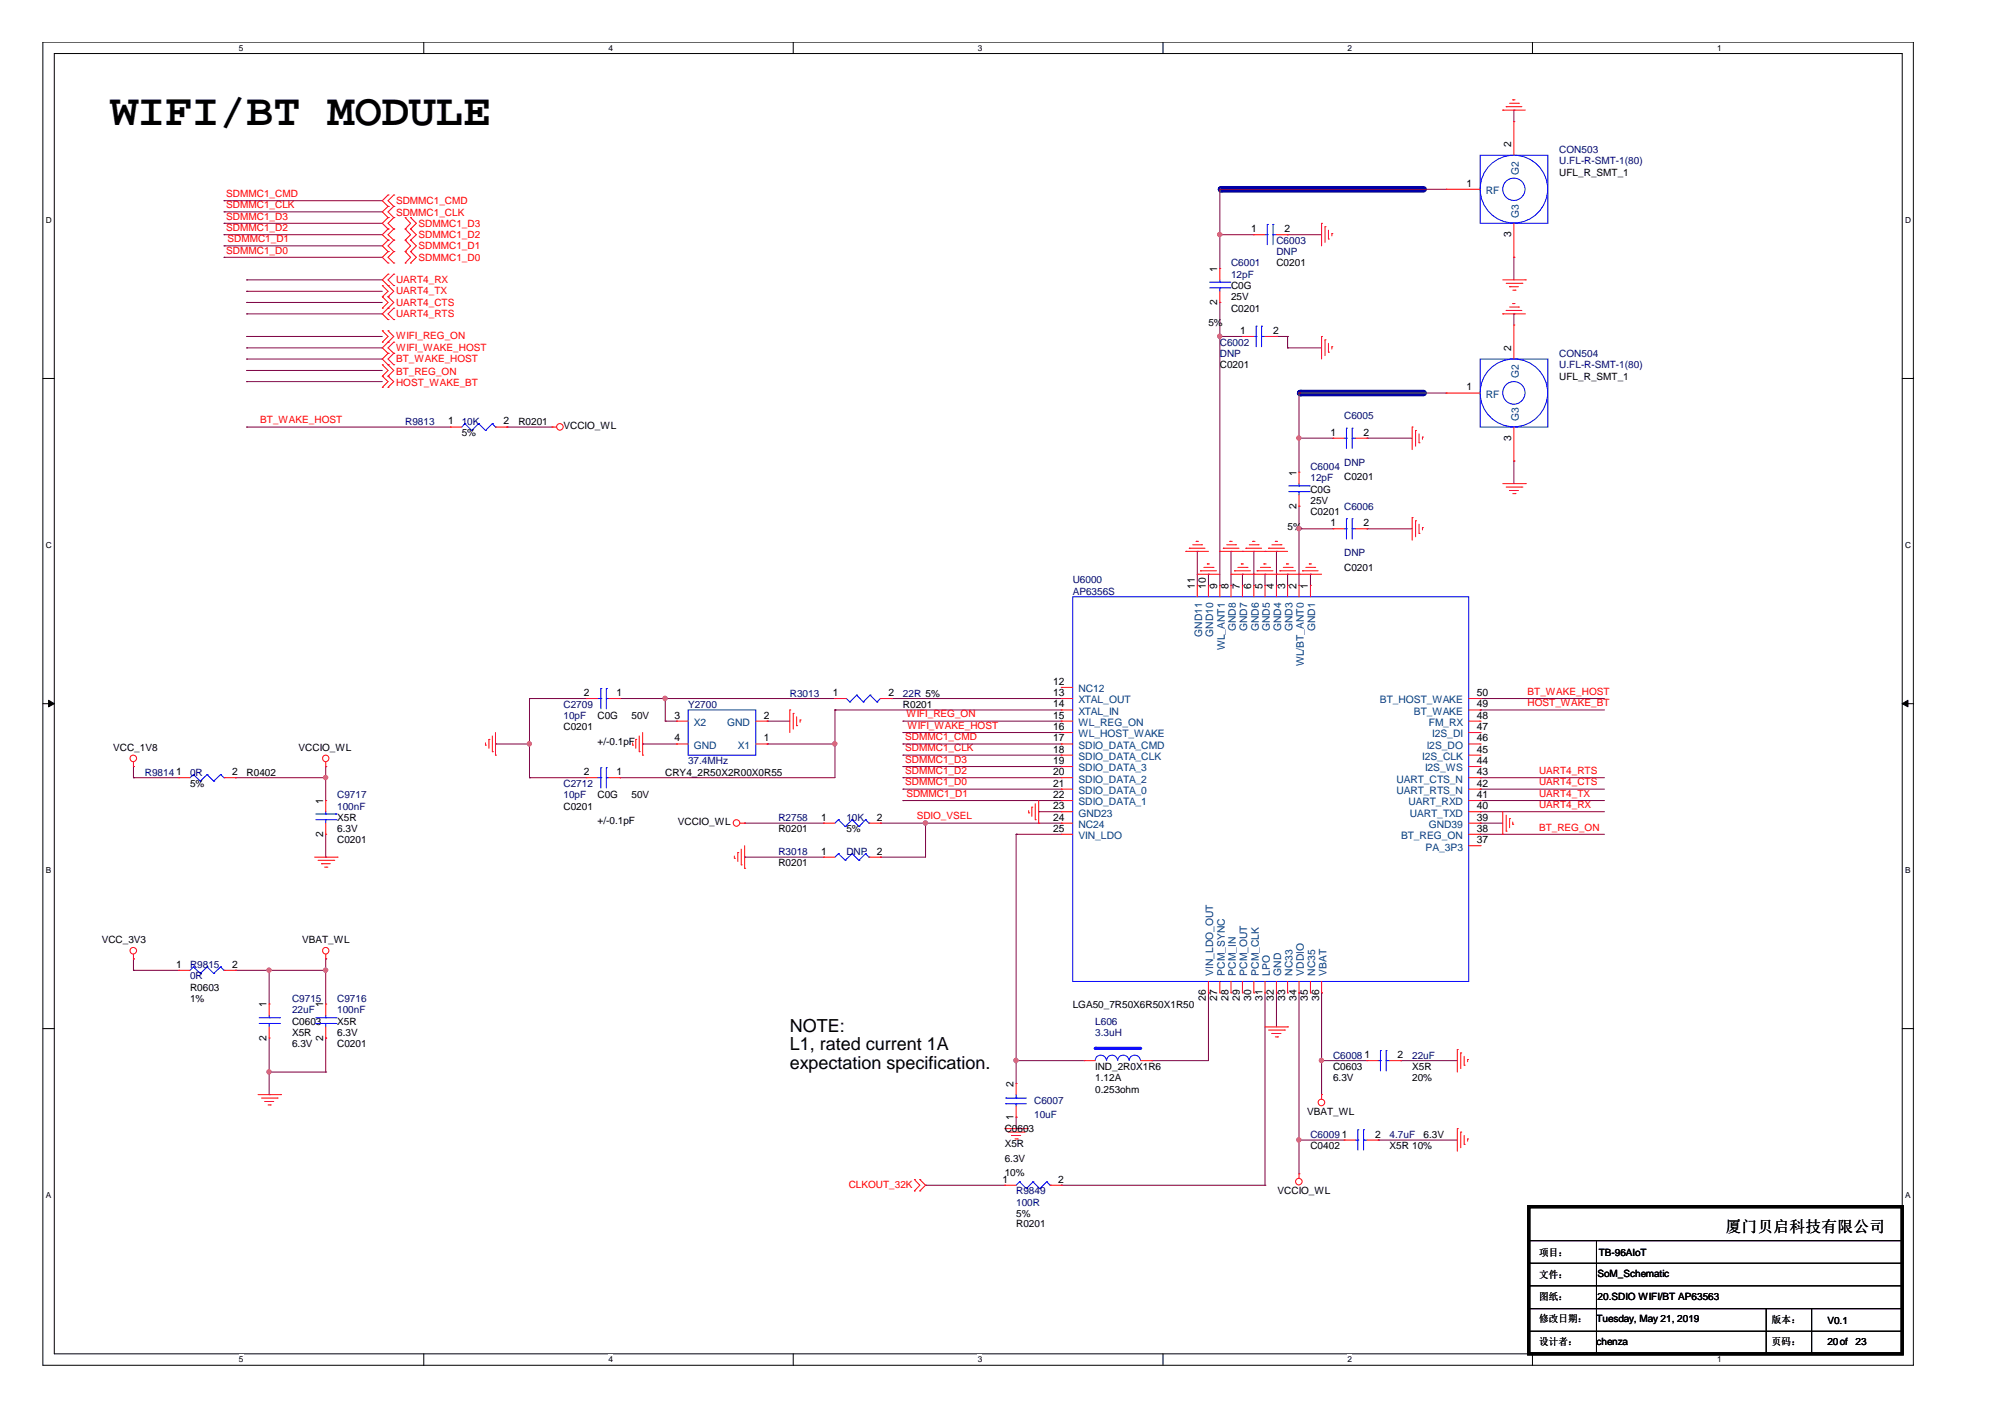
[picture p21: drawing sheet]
<svg xmlns="http://www.w3.org/2000/svg" width="297mm" height="210mm" viewBox="0 0 297 210" stroke-linecap="round" stroke-linejoin="round" font-family="sans-serif">
<defs><g id="words">
<text font-size="6.7" x="16.4" y="18.6">WIFI/BT MODULE</text>
<g font-size="2.7">
<text x="117" y="152.8">NOTE:</text>
<text x="117" y="155.6">L1, rated current 1A</text>
<text x="117" y="158.3">expectation specification.</text>
</g>
<text font-size="2.3" x="255.7" y="182.4">厦门贝启科技有限公司</text>
<g font-size="1.5">
<text x="223.9" y="21.8" transform="rotate(-90 223.9 21.8)">2</text>
<text x="217.3" y="27.7">1</text>
<text x="231" y="26">UFL_R_SMT_1</text>
<text x="185.4" y="34.4">1</text>
<text x="190.3" y="34.4">2</text>
<text x="223.9" y="35.1" transform="rotate(-90 223.9 35.1)">3</text>
<text x="180.3" y="40.3" transform="rotate(-90 180.3 40.3)">1</text>
<text x="189.1" y="39.5">C0201</text>
<text x="180.3" y="45.2" transform="rotate(-90 180.3 45.2)">2</text>
<text x="182.4" y="46.2">C0201</text>
<text x="182.4" y="42.8">C0G</text>
<text x="182.4" y="44.5">25V</text>
<text x="179" y="48.4">5%</text>
<text x="183.7" y="49.5">1</text>
<text x="188.6" y="49.5">2</text>
<text x="223.9" y="52" transform="rotate(-90 223.9 52)">2</text>
<text x="180.7" y="54.5">C0201</text>
<text x="217.3" y="57.8">1</text>
<text x="231" y="56.2">UFL_R_SMT_1</text>
<text x="66.4" y="62.9">1</text>
<text x="68.4" y="64.6">5%</text>
<text x="74.6" y="62.9">2</text>
<text x="76.8" y="62.9">R0201</text>
<text x="83.5" y="63.6">VCCIO_WL</text>
<text x="197.1" y="64.5">1</text>
<text x="202" y="64.5">2</text>
<text x="223.9" y="65.3" transform="rotate(-90 223.9 65.3)">3</text>
<text x="192.1" y="70.5" transform="rotate(-90 192.1 70.5)">1</text>
<text x="199.1" y="71.1">C0201</text>
<text x="192.1" y="75.3" transform="rotate(-90 192.1 75.3)">2</text>
<text x="194.1" y="76.3">C0201</text>
<text x="194.1" y="73">C0G</text>
<text x="194.1" y="74.6">25V</text>
<text x="197.1" y="77.9">1</text>
<text x="202" y="77.9">2</text>
<text x="190.8" y="78.5">5%</text>
<text x="177" y="87.2" transform="rotate(-90 177 87.2)">11</text>
<text x="178.6" y="87.2" transform="rotate(-90 178.6 87.2)">10</text>
<text x="180.3" y="87.2" transform="rotate(-90 180.3 87.2)">9</text>
<text x="182" y="87.2" transform="rotate(-90 182 87.2)">8</text>
<text x="183.7" y="87.2" transform="rotate(-90 183.7 87.2)">7</text>
<text x="185.4" y="87.2" transform="rotate(-90 185.4 87.2)">6</text>
<text x="187" y="87.2" transform="rotate(-90 187 87.2)">5</text>
<text x="188.7" y="87.2" transform="rotate(-90 188.7 87.2)">4</text>
<text x="190.4" y="87.2" transform="rotate(-90 190.4 87.2)">3</text>
<text x="192.1" y="87.2" transform="rotate(-90 192.1 87.2)">2</text>
<text x="193.8" y="87.2" transform="rotate(-90 193.8 87.2)">1</text>
<text x="199.1" y="84.6">C0201</text>
<text x="156" y="101.4">12</text>
<text x="86.5" y="103.1">2</text>
<text x="88.5" y="106.5">C0G</text>
<text x="91.4" y="103.1">1</text>
<text x="93.6" y="106.5">50V</text>
<text x="99.9" y="106.4">3</text>
<text x="113.2" y="106.4">2</text>
<text x="123.4" y="103.1">1</text>
<text x="131.6" y="103.1">2</text>
<text x="133.8" y="104.8">R0201</text>
<text x="156" y="104.8">14</text>
<text x="156" y="106.4">15</text>
<text x="156" y="103.1">13</text>
<text x="218.8" y="106.4">48</text>
<text x="218.8" y="103.1">50</text>
<text x="218.8" y="104.8">49</text>
<text x="16.8" y="111.2">VCC_1V8</text>
<text x="44.2" y="111.2">VCCIO_WL</text>
<text x="83.5" y="108.2">C0201</text>
<text x="88.5" y="110.4">+/-0.1pF</text>
<text x="99.9" y="109.8">4</text>
<text x="113.2" y="109.8">1</text>
<text x="156" y="108.1">16</text>
<text x="156" y="111.5">18</text>
<text x="156" y="109.8">17</text>
<text x="156" y="113.2">19</text>
<text x="218.8" y="113.2">44</text>
<text x="218.8" y="109.8">46</text>
<text x="218.8" y="108.1">47</text>
<text x="218.8" y="111.5">45</text>
<text x="26.1" y="114.8">1</text>
<text x="28.2" y="116.6">5%</text>
<text x="34.4" y="114.8">2</text>
<text x="36.5" y="114.9">R0402</text>
<text x="47.9" y="119.1" transform="rotate(-90 47.9 119.1)">1</text>
<text x="83.5" y="119.9">C0201</text>
<text x="86.5" y="114.8">2</text>
<text x="88.5" y="118.3">C0G</text>
<text x="91.4" y="114.8">1</text>
<text x="93.6" y="118.3">50V</text>
<text x="98.6" y="114.9">CRY4_2R50X2R00X0R55</text>
<text x="156" y="114.8">20</text>
<text x="156" y="116.5">21</text>
<text x="156" y="118.2">22</text>
<text x="156" y="119.9">23</text>
<text x="218.8" y="118.2">41</text>
<text x="218.8" y="119.9">40</text>
<text x="218.8" y="116.5">42</text>
<text x="218.8" y="114.8">43</text>
<text x="47.9" y="124" transform="rotate(-90 47.9 124)">2</text>
<text x="50" y="124.9">C0201</text>
<text x="50" y="121.6">X5R</text>
<text x="50" y="123.3">6.3V</text>
<text x="88.5" y="122.1">+/-0.1pF</text>
<text x="100.4" y="122.3">VCCIO_WL</text>
<text x="115.3" y="123.3">R0201</text>
<text x="121.7" y="121.6">1</text>
<text x="125.4" y="123.3">5%</text>
<text x="129.9" y="121.6">2</text>
<text x="156" y="123.2">25</text>
<text x="156" y="121.6">24</text>
<text x="218.8" y="124.9">37</text>
<text x="218.8" y="121.6">39</text>
<text x="218.8" y="123.2">38</text>
<text x="115.3" y="128.3">R0201</text>
<text x="121.7" y="126.6">1</text>
<text x="129.9" y="126.6">2</text>
<text x="15.1" y="139.7">VCC_3V3</text>
<text x="26.1" y="143.4">1</text>
<text x="34.4" y="143.4">2</text>
<text x="44.7" y="139.7">VBAT_WL</text>
<text x="28.2" y="146.7">R0603</text>
<text x="28.2" y="148.4">1%</text>
<text x="39.5" y="149.2" transform="rotate(-90 39.5 149.2)">1</text>
<text x="47.9" y="149.2" transform="rotate(-90 47.9 149.2)">1</text>
<text x="158.9" y="149.3">LGA50_7R50X6R50X1R50</text>
<text x="178.6" y="148.3" transform="rotate(-90 178.6 148.3)">26</text>
<text x="180.3" y="148.3" transform="rotate(-90 180.3 148.3)">27</text>
<text x="182" y="148.3" transform="rotate(-90 182 148.3)">28</text>
<text x="183.7" y="148.3" transform="rotate(-90 183.7 148.3)">29</text>
<text x="185.4" y="148.3" transform="rotate(-90 185.4 148.3)">30</text>
<text x="187" y="148.3" transform="rotate(-90 187 148.3)">31</text>
<text x="188.7" y="148.3" transform="rotate(-90 188.7 148.3)">32</text>
<text x="190.4" y="148.3" transform="rotate(-90 190.4 148.3)">33</text>
<text x="192.1" y="148.3" transform="rotate(-90 192.1 148.3)">34</text>
<text x="193.8" y="148.3" transform="rotate(-90 193.8 148.3)">35</text>
<text x="195.4" y="148.3" transform="rotate(-90 195.4 148.3)">36</text>
<text x="39.5" y="154.1" transform="rotate(-90 39.5 154.1)">2</text>
<text x="43.3" y="151.8">C0603</text>
<text x="43.3" y="153.5">X5R</text>
<text x="43.3" y="155.1">6.3V</text>
<text x="47.9" y="154.1" transform="rotate(-90 47.9 154.1)">2</text>
<text x="50" y="155.1">C0201</text>
<text x="50" y="151.8">X5R</text>
<text x="50" y="153.5">6.3V</text>
<text x="150.2" y="161" transform="rotate(-90 150.2 161)">2</text>
<text x="162.3" y="158.5">IND_2R0X1R6</text>
<text x="162.3" y="160.2">1.12A</text>
<text x="162.3" y="161.9">0.253ohm</text>
<text x="197.5" y="158.5">C0603</text>
<text x="197.5" y="160.2">6.3V</text>
<text x="202.1" y="156.7">1</text>
<text x="207.1" y="156.7">2</text>
<text x="209.2" y="158.5">X5R</text>
<text x="209.2" y="160.2">20%</text>
<text x="148.8" y="167.7">C0603</text>
<text x="150.2" y="165.9" transform="rotate(-90 150.2 165.9)">1</text>
<text x="193.6" y="165.2">VBAT_WL</text>
<text x="148.8" y="169.9">X5R</text>
<text x="148.8" y="172.1">6.3V</text>
<text x="194.1" y="170.2">C0402</text>
<text x="198.8" y="168.5">1</text>
<text x="203.7" y="168.5">2</text>
<text x="205.9" y="170.2">X5R 10%</text>
<text x="210.9" y="168.5">6.3V</text>
<text x="148.5" y="175.2">1</text>
<text x="148.8" y="174.3">10%</text>
<text x="156.8" y="175.2">2</text>
<text x="189.3" y="176.9">VCCIO_WL</text>
<text x="150.5" y="181.8">R0201</text>
<text x="150.5" y="180.3">5%</text>
<text x="228" y="186">项目：</text>
<text x="236.9" y="186">TB-96AIoT</text>
<text x="228" y="189.3">文件：</text>
<text x="236.7" y="189.2">SoM_Schematic</text>
<text x="228" y="195.8">修改日期：</text>
<text x="228" y="192.5">图纸：</text>
<text x="236.5" y="195.8">Tuesday, May 21, 2019</text>
<text x="236.7" y="192.5">20.SDIO WIFI/BT AP63563</text>
<text x="262.5" y="196">版本：</text>
<text x="270.7" y="196.2">V0.1</text>
<text x="228" y="199.2">设计者：</text>
<text x="236.5" y="199.2">chenza</text>
<text x="262.5" y="199.2">页码：</text>
<text x="270.7" y="199.2">20of</text>
<text x="274.9" y="199.2">23</text>
</g>
<g font-size="1.5" fill="#000080">
<text x="231" y="22.7">CON503</text>
<text x="231" y="24.4">U.FL-R-SMT-1(80)</text>
<text x="182.4" y="39.5">C6001</text>
<text x="182.4" y="41.1">12pF</text>
<text x="189.1" y="36.1">C6003</text>
<text x="189.1" y="37.8">DNP</text>
<text x="180.7" y="51.2">C6002</text>
<text x="180.7" y="52.9">DNP</text>
<text x="231" y="52.9">CON504</text>
<text x="231" y="54.5">U.FL-R-SMT-1(80)</text>
<text x="60" y="62.9">R9813</text>
<text x="68.4" y="62.9">10K</text>
<text x="199.1" y="62.1">C6005</text>
<text x="194.1" y="69.7">C6004</text>
<text x="194.1" y="71.3">12pF</text>
<text x="199.1" y="69">DNP</text>
<text x="199.1" y="75.5">C6006</text>
<text x="199.1" y="82.4">DNP</text>
<text x="158.9" y="86.4">U6000</text>
<text x="158.9" y="88.1">AP6356S</text>
<text x="83.5" y="104.8">C2709</text>
<text x="83.5" y="106.5">10pF</text>
<text x="101.9" y="104.8">Y2700</text>
<text x="117" y="103.2">R3013</text>
<text x="133.8" y="103.2">22R 5%</text>
<text x="101.9" y="113.2">37.4MHz</text>
<text x="21.5" y="114.9">R9814</text>
<text x="28.2" y="114.9">0R</text>
<text x="50" y="118.3">C9717</text>
<text x="50" y="119.9">100nF</text>
<text x="83.5" y="116.6">C2712</text>
<text x="83.5" y="118.3">10pF</text>
<text x="115.3" y="121.6">R2758</text>
<text x="125.4" y="121.6">10K</text>
<text x="115.3" y="126.6">R3018</text>
<text x="125.4" y="126.6">DNP</text>
<text x="28.2" y="143.4">R9815</text>
<text x="28.2" y="145.1">0R</text>
<text x="43.3" y="148.4">C9715</text>
<text x="50" y="148.4">C9716</text>
<text x="43.3" y="150.1">22uF</text>
<text x="50" y="150.1">100nF</text>
<text x="162.3" y="151.8">L606</text>
<text x="162.3" y="153.5">3.3uH</text>
<text x="197.5" y="156.8">C6008</text>
<text x="209.2" y="156.8">22uF</text>
<text x="153.2" y="163.5">C6007</text>
<text x="153.2" y="165.5">10uF</text>
<text x="194.1" y="168.5">C6009</text>
<text x="205.9" y="168.5">4.7uF</text>
<text x="150.5" y="176.9">R9849</text>
<text x="150.5" y="178.6">100R</text>
</g>
<g font-size="1.5" fill="#f00">
<text x="33.5" y="29.2">SDMMC1_CMD</text>
<text x="33.5" y="30.8">SDMMC1_CLK</text>
<text x="33.5" y="34.2">SDMMC1_D2</text>
<text x="33.5" y="32.5">SDMMC1_D3</text>
<text x="33.7" y="35.9">SDMMC1_D1</text>
<text x="58.7" y="31.9">SDMMC1_CLK</text>
<text x="58.7" y="30.2">SDMMC1_CMD</text>
<text x="62" y="33.6">SDMMC1_D3</text>
<text x="62" y="35.3">SDMMC1_D2</text>
<text x="33.5" y="37.6">SDMMC1_D0</text>
<text x="58.7" y="42">UART4_RX</text>
<text x="62" y="38.6">SDMMC1_D0</text>
<text x="62" y="36.9">SDMMC1_D1</text>
<text x="58.7" y="47">UART4_RTS</text>
<text x="58.7" y="43.5">UART4_TX</text>
<text x="58.7" y="45.3">UART4_CTS</text>
<text x="58.7" y="52">WIFI_WAKE_HOST</text>
<text x="58.7" y="53.7">BT_WAKE_HOST</text>
<text x="58.7" y="50.2">WIFI_REG_ON</text>
<text x="58.7" y="55.6">BT_REG_ON</text>
<text x="58.7" y="57.2">HOST_WAKE_BT</text>
<text x="38.6" y="62.7">BT_WAKE_HOST</text>
<text x="134.3" y="106.3">WIFI_REG_ON</text>
<text x="134.5" y="108">WIFI_WAKE_HOST</text>
<text x="226.3" y="102.9">BT_WAKE_HOST</text>
<text x="226.3" y="104.6">HOST_WAKE_BT</text>
<text x="134.1" y="111.3">SDMMC1_CLK</text>
<text x="134.1" y="109.7">SDMMC1_CMD</text>
<text x="134.1" y="113">SDMMC1_D3</text>
<text x="134.1" y="114.7">SDMMC1_D2</text>
<text x="134.1" y="116.3">SDMMC1_D0</text>
<text x="134.3" y="118">SDMMC1_D1</text>
<text x="228" y="119.7">UART4_RX</text>
<text x="228" y="114.7">UART4_RTS</text>
<text x="228" y="116.3">UART4_CTS</text>
<text x="228" y="118">UART4_TX</text>
<text x="135.8" y="121.4">SDIO_VSEL</text>
<text x="228" y="123">BT_REG_ON</text>
<text x="125.7" y="175.9">CLKOUT_32K</text>
</g>
<g font-size="1.5" fill="#004080">
<text x="220.1" y="28.8">RF</text>
<text x="225" y="25.9" transform="rotate(-90 225 25.9)">G2</text>
<text x="225" y="32.2" transform="rotate(-90 225 32.2)">G3</text>
<text x="220.1" y="58.9">RF</text>
<text x="225" y="56.1" transform="rotate(-90 225 56.1)">G2</text>
<text x="225" y="62.4" transform="rotate(-90 225 62.4)">G3</text>
<text x="178.1" y="94.3" transform="rotate(-90 178.1 94.3)">GND11</text>
<text x="179.7" y="94.3" transform="rotate(-90 179.7 94.3)">GND10</text>
<text x="183.1" y="93.5" transform="rotate(-90 183.1 93.5)">GND8</text>
<text x="184.8" y="93.5" transform="rotate(-90 184.8 93.5)">GND7</text>
<text x="186.5" y="93.5" transform="rotate(-90 186.5 93.5)">GND6</text>
<text x="188.1" y="93.5" transform="rotate(-90 188.1 93.5)">GND5</text>
<text x="189.8" y="93.5" transform="rotate(-90 189.8 93.5)">GND4</text>
<text x="191.5" y="93.5" transform="rotate(-90 191.5 93.5)">GND3</text>
<text x="194.9" y="93.5" transform="rotate(-90 194.9 93.5)">GND1</text>
<text x="181.4" y="96.3" transform="rotate(-90 181.4 96.3)">WL_ANT1</text>
<text x="193.2" y="98.7" transform="rotate(-90 193.2 98.7)">WL/BT_ANT0</text>
<text x="102.8" y="107.5">X2</text>
<text x="107.7" y="107.5">GND</text>
<text x="159.8" y="105.9">XTAL_IN</text>
<text x="159.8" y="107.5">WL_REG_ON</text>
<text x="159.8" y="102.5">NC12</text>
<text x="159.8" y="104.2">XTAL_OUT</text>
<text x="204.4" y="104.2">BT_HOST_WAKE</text>
<text x="209.5" y="105.9">BT_WAKE</text>
<text x="211.7" y="107.5">FM_RX</text>
<text x="102.8" y="110.9">GND</text>
<text x="109.3" y="110.9">X1</text>
<text x="159.8" y="109.2">WL_HOST_WAKE</text>
<text x="159.8" y="112.6">SDIO_DATA_CLK</text>
<text x="159.8" y="110.9">SDIO_DATA_CMD</text>
<text x="210.7" y="112.6">I2S_CLK</text>
<text x="211.4" y="110.9">I2S_DO</text>
<text x="212.2" y="109.2">I2S_DI</text>
<text x="159.8" y="115.9">SDIO_DATA_2</text>
<text x="159.8" y="117.6">SDIO_DATA_0</text>
<text x="159.8" y="119.3">SDIO_DATA_1</text>
<text x="159.8" y="114.3">SDIO_DATA_3</text>
<text x="206.9" y="117.6">UART_RTS_N</text>
<text x="206.9" y="115.9">UART_CTS_N</text>
<text x="208.7" y="119.3">UART_RXD</text>
<text x="211.1" y="114.3">I2S_WS</text>
<text x="159.8" y="121">GND23</text>
<text x="159.8" y="124.3">VIN_LDO</text>
<text x="159.8" y="122.7">NC24</text>
<text x="207.6" y="124.3">BT_REG_ON</text>
<text x="208.9" y="121">UART_TXD</text>
<text x="211.2" y="126">PA_3P3</text>
<text x="211.7" y="122.7">GND39</text>
<text x="179.7" y="144.5" transform="rotate(-90 179.7 144.5)">VIN_LDO_OUT</text>
<text x="181.4" y="144.5" transform="rotate(-90 181.4 144.5)">PCM_SYNC</text>
<text x="183.1" y="144.5" transform="rotate(-90 183.1 144.5)">PCM_IN</text>
<text x="184.8" y="144.5" transform="rotate(-90 184.8 144.5)">PCM_OUT</text>
<text x="186.5" y="144.5" transform="rotate(-90 186.5 144.5)">PCM_CLK</text>
<text x="188.1" y="144.5" transform="rotate(-90 188.1 144.5)">LPO</text>
<text x="189.8" y="144.5" transform="rotate(-90 189.8 144.5)">GND</text>
<text x="191.5" y="144.5" transform="rotate(-90 191.5 144.5)">NC33</text>
<text x="193.2" y="144.5" transform="rotate(-90 193.2 144.5)">VDDIO</text>
<text x="194.9" y="144.5" transform="rotate(-90 194.9 144.5)">NC35</text>
<text x="196.5" y="144.5" transform="rotate(-90 196.5 144.5)">VBAT</text>
</g>
<g font-size="1.2">
<text x="35.4" y="7.5">5</text>
<text x="90.1" y="7.5">4</text>
<text x="144.9" y="7.5">3</text>
<text x="199.6" y="7.5">2</text>
<text x="254.4" y="7.5">1</text>
<text x="6.8" y="33.1">D</text>
<text x="282.2" y="33.1">D</text>
<text x="6.8" y="81.2">C</text>
<text x="282.2" y="81.2">C</text>
<text x="6.8" y="129.4">B</text>
<text x="282.2" y="129.4">B</text>
<text x="6.8" y="177.5">A</text>
<text x="282.2" y="177.5">A</text>
<text x="35.4" y="201.8">5</text>
<text x="90.1" y="201.8">4</text>
<text x="144.9" y="201.8">3</text>
<text x="199.6" y="201.8">2</text>
<text x="254.4" y="201.8">1</text>
</g>
</g></defs>
<path d="M6.3 6.2h277.2v196h-277.2zM8 7.9h273.8v192.6h-273.8z" fill="none" stroke="#000" stroke-width=".15"/>
<g fill="#fff">
<path d="M35.4 6.4h.6v1.4h-.6z"/>
<path d="M35.4 200.7h.6v1.4h-.6z"/>
</g>
<path d="M62.8 6.2v1.7M62.8 200.5v1.7" fill="none" stroke="#000" stroke-width=".15"/>
<g fill="#fff">
<path d="M90.1 6.4h.7v1.4h-.7z"/>
<path d="M90.1 200.7h.7v1.4h-.7z"/>
</g>
<path d="M117.5 6.2v1.7M117.5 200.5v1.7" fill="none" stroke="#000" stroke-width=".15"/>
<g fill="#fff">
<path d="M144.9 6.4h.6v1.4h-.6z"/>
<path d="M144.9 200.7h.6v1.4h-.6z"/>
</g>
<path d="M172.3 6.2v1.7M172.3 200.5v1.7" fill="none" stroke="#000" stroke-width=".15"/>
<g fill="#fff">
<path d="M199.6 6.4h.7v1.4h-.7z"/>
<path d="M199.6 200.7h.7v1.4h-.7z"/>
</g>
<path d="M227 6.2v1.7M227 200.5v1.7" fill="none" stroke="#000" stroke-width=".15"/>
<g fill="#fff">
<path d="M254.4 6.4h.6v1.4h-.6z"/>
<path d="M254.4 200.7h.6v1.4h-.6z"/>
<path d="M6.8 31.9h.8v1.4h-.8z"/>
<path d="M282.2 31.9h.9v1.4h-.9z"/>
<path d="M6.8 80.1h.8v1.4h-.8z"/>
<path d="M282.2 80.1h.9v1.4h-.9z"/>
</g>
<path d="M6.3 56.1h1.7M281.8 56.1h1.7" fill="none" stroke="#000" stroke-width=".15"/>
<g fill="#fff">
<path d="M6.8 128.2h.7v1.4h-.7z"/>
<path d="M282.2 128.2h.8v1.4h-.8z"/>
</g>
<path d="M6.3 104.2h1.7M281.8 104.2h1.7" fill="none" stroke="#000" stroke-width=".15"/>
<g fill="#000" stroke="#000" stroke-width=".15">
<path d="M7.2 103.7l.8 .5-.8 .5z" fill-rule="evenodd"/>
<path d="M281.8 104.2l.9-.5v1z" fill-rule="evenodd"/>
</g>
<g fill="#fff">
<path d="M6.8 176.4h.7v1.4h-.7z"/>
<path d="M282.2 176.4h.8v1.4h-.8z"/>
</g>
<path d="M6.3 152.4h1.7M281.8 152.4h1.7" fill="none" stroke="#000" stroke-width=".15"/>
<path d="M180.9 28h30" fill="none" stroke="#0000a0" stroke-width=".97"/>
<circle cx="180.9" cy="28" r=".49" fill="#0000a0"/>
<path d="M192.6 58.2h18.3" fill="none" stroke="#0000a0" stroke-width=".97"/>
<circle cx="192.6" cy="58.2" r=".49" fill="#0000a0"/>
<g fill="none" stroke="#800040" stroke-width=".15">
<path d="M224.3 16.3h.1M224.3 16.3v1.7M33.2 31.4h.1M33.2 34.8h.1M33.2 38.1h.1M33.2 29.7h.1M33.2 33.1h.1M33.2 36.4h.1M33.2 34.8h23.4M33.2 31.4h23.4M33.2 38.1h23.4M33.2 29.7h23.4"/>
<path d="M33.2 33.1h23.4M33.2 36.4h23.4M180.7 28h.1M180.7 34.8h.1M180.7 28v11.8M180.7 28h33.5M180.7 34.8h5.1M190.8 34.8h.1M190.8 34.8h5M224.3 38.1h.1M224.3 38.1v3.4M36.5 41.5h.1"/>
<path d="M36.5 43.2h.1M36.5 44.8h.1M36.5 46.5h.1M36.5 54.9h.1M36.5 56.5h.1M36.5 49.8h.1M36.5 53.2h.1M36.5 51.5h.1M36.5 51.5h20.1M36.5 49.8h20.1M36.5 41.5h20.1M36.5 43.2h20.1"/>
<path d="M36.5 44.8h20.1M36.5 46.5h20.1M36.5 54.9h20.1M36.5 56.5h20.1M36.5 53.2h20.1M180.7 49.8h.1M180.7 44.8h.1M180.7 44.8v41.9M180.7 49.8h3.4M189.1 49.8h.1M189.1 49.8h1.7M190.8 51.5h.1"/>
<path d="M190.8 49.8h.1M190.8 51.5h5M190.8 49.8v1.7M192.4 58.2h.1M192.4 58.2v11.7M192.4 58.2h21.8M224.3 46.5h.1M224.3 46.5v1.6M36.5 63.3h.1M36.5 63.3h30.2M75.1 63.3h.1M75.1 63.3h6.7"/>
<path d="M192.4 78.3h.1M192.4 64.9h.1M192.4 75h.1M192.4 75v11.7M192.4 78.3h5.1M192.4 64.9h5.1M202.5 78.3h.1M202.5 64.9h.1M202.5 78.3h6.7M202.5 64.9h6.7M224.3 68.3h.1M224.3 68.3v3.3"/>
<path d="M177.4 81.7h.1M177.4 81.7v5M179 85.1h.1M179 85.1v1.6M182.4 81.7h.1M182.4 81.7v5M184.1 85.1h.1M184.1 85.1v1.6M185.8 81.7h.1M185.8 81.7v5M187.4 85.1h.1M187.4 85.1v1.6"/>
<path d="M189.1 81.7h.1M189.1 81.7v5M190.8 85.1h.1M190.8 85.1v1.6M194.1 85.1h.1M194.1 85.1v1.6M19.8 113.6h.1M19.8 115.2h.1M19.8 113.6v1.6M19.8 115.2h6.7M34.9 115.2h.1M34.9 115.2h13.4"/>
<path d="M48.3 113.6h.1M48.3 115.2h.1M48.3 113.6v5M73.4 110.2h.1M73.4 110.2h5M78.4 115.2h.1M78.4 110.2h.1M78.4 103.5h.1M78.4 115.2h8.4M78.4 103.5h8.4M78.4 103.5v11.7M91.9 115.2h.1"/>
<path d="M91.9 103.5h.1M91.9 103.5h31.8M95.2 110.2h.1M95.2 110.2h5M98.6 106.8h.1M98.6 103.5h.1M98.6 106.8h1.6M98.6 103.5v3.3M113.7 110.2h.1M113.7 106.8h.1M113.7 106.8h3.3M113.7 110.2h10"/>
<path d="M123.7 105.2h.1M123.7 110.2h.1M123.7 105.2v10h-31.8M123.7 105.2h33.5M132.1 103.5h.1M132.1 103.5h25.1M133.8 108.5h.1M133.8 111.9h.1M133.8 106.8h.1M133.8 115.2h.1M133.8 116.9h.1M133.8 110.2h.1"/>
<path d="M133.8 113.6h.1M133.8 118.6h.1M133.8 115.2h23.4M133.8 108.5h23.4M133.8 111.9h23.4M133.8 106.8h23.4M133.8 116.9h23.4M133.8 110.2h23.4M133.8 113.6h23.4M133.8 118.6h23.4M219.3 103.5h.1M219.3 105.2h.1"/>
<path d="M219.3 115.2h.1M219.3 116.9h.1M219.3 118.6h.1M219.3 115.2h18.4M219.3 103.5h18.4M219.3 105.2h18.4M219.3 116.9h18.4M219.3 118.6h18.4M48.3 127h.1M48.3 123.6v3.4M110.3 121.9h.1M110.3 127h.1"/>
<path d="M110.3 121.9h11.7M110.3 127h11.7M130.4 121.9h.1M130.4 127h.1M130.4 121.9h26.8M137.1 121.9h.1M137.1 121.9v5.1h-6.7M150.5 123.6h.1M150.5 123.6h6.7M150.5 123.6v36.9M153.9 120.2h.1M153.9 120.2h3.3"/>
<path d="M219.3 121.9h.1M219.3 123.6h.1M219.3 120.2h.1M219.3 123.6h18.4M219.3 120.2h18.4M219.3 121.9h3.3M19.8 143.7h.1M19.8 142h.1M19.8 142v1.7M19.8 143.7h6.7M34.9 143.7h.1M34.9 143.7h13.4"/>
<path d="M39.9 143.7h.1M39.9 158.8h.1M39.9 143.7v5M39.9 153.8v8.4M39.9 158.8h8.4M48.3 142h.1M48.3 143.7h.1M48.3 158.8h.1M48.3 153.8h.1M48.3 142v6.7M48.3 153.8v5M150.5 157.1h.1"/>
<path d="M150.5 157.1h10.1M170.6 157.1h.1M179 147.1h.1M179 147.1v10h-8.4M187.4 147.1v28.5M189.1 147.1h.1M189.1 147.1v5M192.4 147.1h.1M192.4 147.1v26.8M195.8 157.1h.1M195.8 147.1h.1M195.8 157.1h6.7"/>
<path d="M195.8 147.1v15.1M207.5 157.1h.1M207.5 157.1h8.4M39.9 162.2h.1M137.1 175.6h.1M137.1 175.6h11.7M150.5 165.5h.1M150.5 165.5v1.7M157.2 175.6h.1M157.2 175.6h30.2M187.4 175.6h.1M192.4 168.9h.1"/>
<path d="M192.4 168.9h6.7M204.2 168.9h.1M204.2 168.9h11.7"/>
</g>
<g fill="#f0f" stroke="#f0f" stroke-width=".15">
<circle cx="48.2" cy="115.2" r=".32"/>
<circle cx="180.7" cy="49.8" r=".32"/>
<circle cx="150.5" cy="157.1" r=".32"/>
<circle cx="192.4" cy="78.3" r=".32"/>
<circle cx="180.7" cy="34.7" r=".32"/>
<circle cx="192.4" cy="168.9" r=".32"/>
<circle cx="195.8" cy="157.1" r=".32"/>
<circle cx="98.5" cy="103.5" r=".32"/>
<circle cx="123.7" cy="110.2" r=".32"/>
<circle cx="78.4" cy="110.2" r=".32"/>
<circle cx="192.4" cy="64.9" r=".32"/>
<circle cx="137.1" cy="121.9" r=".32"/>
<circle cx="48.2" cy="143.7" r=".32"/>
<circle cx="39.9" cy="143.7" r=".32"/>
<circle cx="39.9" cy="158.8" r=".32"/>
</g>
<g fill="none" stroke="#f00" stroke-width=".15">
<path d="M222.6 16.3h.1M222.6 16.3h3.4M223.1 15.8h.1M223.1 15.8h2.4M223.6 15.3h1.4M224.1 14.8h.1M224.1 14.8h.4M225 15.3h.1M57.5 32.2h.1M57.5 33.9h.1M57.5 35.6h.1M57.5 37.3h.1"/>
<path d="M57.5 39h.1M57.5 30.6h.1M57.5 28.9h.1M57.5 32.2l-.9 .9 .9 .8M57.5 37.3l-.9 .8 .9 .9M57.5 33.9l-.9 .9 .9 .8M57.5 28.9l-.9 .8 .9 .9M57.5 35.6l-.9 .8 .9 .9M57.5 30.6l-.9 .8 .9 .8M58.3 33.9h.1M58.3 32.2h.1M58.3 35.6h.1"/>
<path d="M58.3 39h.1M58.3 37.3h.1M58.3 30.6h.1M58.3 28.9h.1M58.3 32.2l-.8 .9 .8 .8M58.3 33.9l-.8 .9 .8 .8M58.3 37.3l-.8 .8 .8 .9M58.3 35.6l-.8 .8 .8 .9M58.3 30.6l-.8 .8 .8 .8M58.3 28.9l-.8 .8 .8 .9M60 33.9h.1M60 32.2h.1"/>
<path d="M60 35.6h.1M60 39h.1M60 37.3h.1M60 32.2l.8 .9-.8 .8M60 33.9l.8 .9-.8 .8M60 37.3l.8 .8-.8 .9M60 35.6l.8 .8-.8 .9M60.8 33.9h.1M60.8 32.2h.1M60.8 35.6h.1M60.8 39h.1M60.8 37.3h.1"/>
<path d="M60.8 37.3l.9 .8-.9 .9M60.8 32.2l.9 .9-.9 .8M60.8 33.9l.9 .9-.9 .8M60.8 35.6l.9 .8-.9 .9M180.7 39.8h.1M180.7 39.8v1.7M195.8 33.1h.1M195.8 33.1v3.3M196.3 33.6h.1M196.3 33.6v2.3M196.8 35.4h.1M196.8 34.1v1.3"/>
<path d="M197.3 34.6h.1M197.3 34.6v.3M56.6 44h.1M56.6 42.3h.1M56.6 45.6h.1M56.6 50.7h.1M56.6 49h.1M56.6 55.7h.1M56.6 54h.1M56.6 57.4h.1M56.6 42.3l.9 .9-.9 .8M56.6 44l.9 .8-.9 .8"/>
<path d="M56.6 49l.9 .8-.9 .9M56.6 54l.9 .9-.9 .8M56.6 55.7l.9 .8-.9 .9M57.5 40.6h.1M57.5 42.3h.1M57.5 45.6h.1M57.5 47.3h.1M57.5 44h.1M57.5 50.7h.1M57.5 52.3h.1M57.5 54h.1M57.5 49h.1"/>
<path d="M57.5 55.7h.1M57.5 57.4h.1M57.5 40.6l-.9 .9 1.7 1.7-.8 .8M57.5 44l.8 .8-1.7 1.7 .9 .8M57.5 49l.8 .8-1.7 1.7 .9 .8M57.5 52.3l-.9 .9 1.7 1.7-.8 .8M57.5 55.7l.8 .8-.8 .9M58.3 42.3h.1M58.3 40.6h.1M58.3 47.3h.1M58.3 45.6h.1M58.3 52.3h.1"/>
<path d="M58.3 50.7h.1M58.3 54h.1M58.3 40.6l-.8 .9 .8 .8M58.3 45.6l-.8 .9 .8 .8M58.3 50.7l-.8 .8 .8 .8M58.3 52.3l-.8 .9 .8 .8M180.7 44.8h.1M180.7 43.2v1.6M195.8 49.8h.1M195.8 49.8v3.4M196.3 50.3h.1M196.3 50.3v2.4"/>
<path d="M196.8 52.2h.1M196.8 50.9v1.3M197.3 51.4h.1M197.3 51.4v.3M222.6 46.5h.1M222.6 46.5h3.4M222.6 41.5h3.4M223.1 46h.1M223.1 46h2.4M223.1 42h2.4M223.6 42.5h.1M223.6 45.5h1.4"/>
<path d="M223.6 42.5h1.4M224.1 45h.1M224.1 45h.4M224.1 43h.4M224.5 43h.1M225 45.5h.1M225.5 42h.1M226 41.5h.1M81.8 63.3h.1M81.8 63.3h.7M209.2 76.7h.1M209.2 63.3h.1"/>
<path d="M209.2 63.3v3.3M209.2 76.7v3.3M209.7 77.1h.1M209.7 63.8h.1M209.7 63.8v2.3M209.7 77.1v2.4M210.2 79h.1M210.2 65.6h.1M210.2 64.3v1.3M210.2 77.7v1.3M210.7 78.2h.1M210.7 64.7h.1"/>
<path d="M210.7 64.7v.4M210.7 78.2v.3M222.6 71.6h3.4M223.1 72.2h2.4M223.6 72.7h.1M223.6 72.7h1.4M224.1 73.1h.4M224.5 73.1h.1M225.5 72.2h.1M226 71.6h.1M175.7 81.7h.1M175.7 81.7h3.3"/>
<path d="M176.2 81.2h.1M176.2 81.2h2.3M176.7 80.7h1.3M177.2 80.2h.1M177.2 80.2h.3M177.4 85.1h.1M177.4 86.7h.1M177.4 85.1h3.3M177.4 86.7v1.7M177.8 84.6h.1M177.8 84.6h2.4M178 80.7h.1"/>
<path d="M178.4 84h1.3M178.9 83.5h.1M178.9 83.5h.3M179 86.7h.1M179 86.7v1.7M179.7 84h.1M180.7 81.7h.1M180.7 86.7h.1M180.7 81.7h10.1M180.7 86.7v1.7M181.2 81.2h.1M181.2 81.2h2.4"/>
<path d="M181.7 80.7h1.3M182.2 80.2h.1M182.2 80.2h.3M182.4 85.1h.1M182.4 86.7h.1M182.4 85.1h13.4M182.4 86.7v1.7M182.9 84.6h.1M182.9 84.6h2.4M183 80.7h.1M183.4 84h1.3M183.9 83.5h.1"/>
<path d="M183.9 83.5h.3M184.1 81.7h.1M184.1 86.7h.1M184.1 86.7v1.7M184.6 81.2h.1M184.6 81.2h2.3M184.7 84h.1M185.1 80.7h1.3M185.6 80.2h.1M185.6 80.2h.3M185.8 85.1h.1M185.8 86.7h.1"/>
<path d="M185.8 86.7v1.7M186.2 84.6h.1M186.2 84.6h2.4M186.4 80.7h.1M186.7 84h1.4M187.2 83.5h.1M187.2 83.5h.4M187.4 81.7h.1M187.4 86.7h.1M187.4 86.7v1.7M187.9 81.2h.1M187.9 81.2h2.4"/>
<path d="M188.1 84h.1M188.4 80.7h1.4M188.9 80.2h.1M188.9 80.2h.4M189.1 85.1h.1M189.1 86.7h.1M189.1 86.7v1.7M189.6 84.6h.1M189.6 84.6h2.3M189.8 80.7h.1M190.1 84h1.3M190.6 83.5h.1"/>
<path d="M190.6 83.5h.3M190.8 86.7h.1M190.8 86.7v1.7M191.4 84h.1M192.4 85.1h.1M192.4 86.7h.1M192.4 86.7v1.7M193 84.6h.1M193 84.6h2.3M193.5 84h1.3M194 83.5h.1M194 83.5h.3"/>
<path d="M194.1 86.7h.1M194.1 86.7v1.7M194.8 84h.1M19.8 113.6h.1M19.8 112.9v.7M48.3 113.6h.1M48.3 112.9v.7M71.9 110.4h.1M71.9 110v.4M72.4 109.5h.1M72.4 109.5v1.3M72.9 111.4h.1"/>
<path d="M72.9 109v2.4M73.4 111.9h.1M73.4 108.5v3.4M93.7 110.4h.1M93.7 110v.4M94.2 109.5h.1M94.2 109.5v1.3M94.7 111.4h.1M94.7 109v2.4M95.2 111.9h.1M95.2 108.5v3.4M117 105.2h.1"/>
<path d="M117 105.2v3.3M117.5 105.7h.1M117.5 105.7v2.3M118 107.5h.1M118 106.2v1.3M118.5 106.7h.1M118.5 106.7v.3M152.9 119.6h.1M152.9 119.6v1.3M153.4 119.1v2.3M153.9 118.6v3.3M157.2 105.2h.1"/>
<path d="M157.2 108.5h.1M157.2 115.2h.1M157.2 116.9h.1M157.2 111.9h.1M157.2 110.2h.1M157.2 118.6h.1M157.2 113.6h.1M157.2 106.8h.1M157.2 101.8h.1M157.2 103.5h.1M157.2 105.2h1.7M157.2 113.6h1.7"/>
<path d="M157.2 108.5h1.7M157.2 115.2h1.7M157.2 116.9h1.7M157.2 111.9h1.7M157.2 110.2h1.7M157.2 118.6h1.7M157.2 106.8h1.7M157.2 101.8h1.7M157.2 103.5h1.7M217.6 105.2h1.7M217.6 113.6h1.7M217.6 108.5h1.7"/>
<path d="M217.6 115.2h1.7M217.6 116.9h1.7M217.6 111.9h1.7M217.6 110.2h1.7M217.6 118.6h1.7M217.6 106.8h1.7M217.6 103.5h1.7M219.3 105.2h.1M219.3 113.6h.1M219.3 106.8h.1M219.3 118.6h.1M219.3 116.9h.1"/>
<path d="M219.3 115.2h.1M219.3 110.2h.1M219.3 108.5h.1M219.3 111.9h.1M219.3 103.5h.1M46.6 127h3.4M47.1 127.4h2.3M47.6 127.9h.1M47.6 127.9h1.3M48.1 128.5h.3M48.4 128.5h.1M49.4 127.4h.1"/>
<path d="M50 127h.1M108.8 127.1h.1M108.8 126.8v.3M109.3 126.3h.1M109.3 126.3v1.3M109.6 121.9h.7M109.8 128.1h.1M109.8 125.8v2.3M110.3 128.6h.1M110.3 121.9h.1M110.3 125.3v3.3M152.4 120.4h.1"/>
<path d="M152.4 120.1v.3M153.4 121.4h.1M153.9 121.9h.1M157.2 120.2h.1M157.2 123.6h.1M157.2 121.9h.1M157.2 121.9h1.7M157.2 123.6h1.7M157.2 120.2h1.7M217.6 121.9h1.7M217.6 125.3h1.7M217.6 123.6h1.7"/>
<path d="M217.6 120.2h1.7M219.3 125.3h.1M219.3 121.9h.1M219.3 123.6h.1M219.3 120.2h.1M222.6 123.6h.1M222.6 120.2v3.4M223.1 123.1h.1M223.1 120.7v2.4M223.6 121.3h.1M223.6 121.3v1.3M224.1 122.1h.1"/>
<path d="M224.1 121.8v.3M19.8 142h.1M19.8 141.4v.6M48.3 142h.1M48.3 141.4v.6M179 147.1h.1M179 145.4v1.7M180.7 147.1h.1M180.7 145.4v1.7M182.4 147.1h.1M182.4 145.4v1.7M184.1 147.1h.1"/>
<path d="M184.1 145.4v1.7M185.8 147.1h.1M185.8 145.4v1.7M187.4 147.1h.1M187.4 152.1h3.4M187.4 145.4v1.7M187.9 152.6h2.4M188.4 153.1h.1M188.4 153.1h1.4M188.9 153.6h.4M189.1 147.1h.1M189.1 145.4v1.7"/>
<path d="M189.3 153.6h.1M190.3 152.6h.1M190.8 152.1h.1M190.8 147.1h.1M190.8 145.4v1.7M192.4 147.1h.1M192.4 145.4v1.7M194.1 147.1h.1M194.1 145.4v1.7M195.8 147.1h.1M195.8 145.4v1.7M215.9 155.5h.1"/>
<path d="M215.9 155.5v3.3M216.4 156h.1M216.4 156v2.3M216.9 157.8h.1M216.9 156.5v1.3M217.4 156.9h.1M217.4 156.9v.4M38.2 162.2h3.4M38.7 162.7h2.4M39.2 163.2h.1M39.2 163.2h1.4M39.7 163.7h.3"/>
<path d="M40 163.7h.1M41.1 162.7h.1M41.6 162.2h.1M135.5 174.7h.1M135.5 176.4h.1M135.5 174.7l.8 .9-.8 .8M136.3 176.4h.1M136.3 174.7h.1M136.3 174.7l.8 .9-.8 .8M148.8 167.2h3.4M149.4 167.7h2.3M149.9 168.2h.1"/>
<path d="M149.9 168.2h1.3M150.4 168.7h.3M150.7 168.7h.1M151.7 167.7h.1M152.2 167.2h.1M192.4 173.9h.1M192.4 173.9v.7M195.8 162.2h.1M195.8 162.2v.6M215.9 167.2h.1M215.9 167.2v3.3M216.4 167.7h.1"/>
<path d="M216.4 167.7v2.3M216.9 169.5h.1M216.9 168.2v1.3M217.4 168.7h.1M217.4 168.7v.4"/>
<circle cx="83" cy="63.2" r=".49"/>
<circle cx="19.7" cy="112.3" r=".49"/>
<circle cx="48.2" cy="112.3" r=".48"/>
<circle cx="109.1" cy="121.9" r=".49"/>
<circle cx="19.7" cy="140.8" r=".49"/>
<circle cx="48.2" cy="140.8" r=".48"/>
<circle cx="192.4" cy="175" r=".49"/>
<circle cx="195.8" cy="163.3" r=".49"/>
</g>
<path d="M226.5 178.7h55.3v21.8h-55.3z" fill="none" stroke="#000" stroke-width=".47"/>
<g fill="none" stroke="#000" stroke-width=".15">
<path d="M226.5 190.5h55.3M226.5 193.9h55.3M226.5 197.2h55.3M226.5 187.1h55.3M226.5 183.8h55.3M236.5 183.8v16.7M261.7 193.9v6.6M268.4 193.9v6.6M281.8 190.5h.1M281.8 193.9h.1M281.8 197.2h.1M281.8 187.1h.1"/>
<path d="M281.8 183.8h.1M236.5 200.5h.1M261.7 200.5h.1M268.4 200.5h.1"/>
</g>
<g fill="none" stroke="#00f" stroke-width=".15">
<path d="M179.2 42.6h3M179.2 41.8h3M180.7 41.8h.1M180.7 42.6h.1M180.7 41.5v.3M180.7 42.6v.6M182.2 42.6h.1M182.2 41.8h.1M158.9 88.4h58.7v57h-58.7zM162.3 157.1a.83 .83 0 0 1 .8-.8 .83 .83 0 0 1 .8 .8M164 157.1a.81 .81 0 0 1 .8-.8 .81 .81 0 0 1 .8 .8M165.6 157.1a.83 .83 0 0 1 .8-.8 .83 .83 0 0 1 .9 .8"/>
<path d="M167.3 157.1a.83 .83 0 0 1 .8-.8 .83 .83 0 0 1 .9 .8"/>
</g>
<path d="M162.3 155.3h6.7" fill="none" stroke="#00f" stroke-width=".47"/>
<circle cx="162.3" cy="155.3" r=".23" fill="#00f"/>
<g fill="none" stroke="#f00" stroke-width=".15">
<path d="M224.3 18h.1M224.3 18v5M185.8 34.8h.1M185.8 34.8h1.6M189.1 34.8h1.7M190.8 34.8h.1M214.2 28h.1M214.2 28h5.1M224.3 38.1h.1M224.3 33.1v5M184.1 49.8h.1M184.1 49.8h1.7"/>
<path d="M187.4 49.8h1.7M189.1 49.8h.1M214.2 58.2h.1M214.2 58.2h5.1M224.3 48.1h.1M224.3 48.1v5.1M66.7 63.3h.1M66.7 63.3h1.7M73.4 63.3h1.7M75.1 63.3h.1M192.4 69.9h.1M192.4 75h.1"/>
<path d="M192.4 69.9v1.7M192.4 73.3v1.7M197.5 64.9h.1M197.5 78.3h.1M197.5 64.9h1.6M197.5 78.3h1.6M200.8 64.9h1.7M200.8 78.3h1.7M202.5 64.9h.1M202.5 78.3h.1M224.3 68.3h.1M224.3 63.3v5"/>
<path d="M26.5 115.2h.1M26.5 115.2h1.7M33.2 115.2h1.7M34.9 115.2h.1M48.3 118.6h.1M48.3 118.6v1.6M86.8 115.2h.1M86.8 103.5h.1M86.8 103.5h1.7M86.8 115.2h1.7M90.2 103.5h1.7M90.2 115.2h1.7"/>
<path d="M91.9 115.2h.1M91.9 103.5h.1M100.2 106.8h.1M100.2 110.2h.1M100.2 110.2h1.7M100.2 106.8h1.7M112 110.2h1.7M112 106.8h1.7M113.7 110.2h.1M113.7 106.8h.1M123.7 103.5h.1M123.7 103.5h1.7"/>
<path d="M130.4 103.5h1.7M132.1 103.5h.1M48.3 123.6h.1M48.3 121.9v1.7M122 121.9h.1M122 127h.1M122 121.9h1.7M122 127h1.7M128.7 121.9h1.7M128.7 127h1.7M130.4 121.9h.1M130.4 127h.1"/>
<path d="M26.5 143.7h.1M26.5 143.7h1.7M33.2 143.7h1.7M34.9 143.7h.1M39.9 148.7h.1M39.9 153.8h.1M39.9 148.7v1.7M39.9 152.1v1.7M48.3 148.7h.1M48.3 153.8h.1M48.3 148.7v1.7M48.3 152.1v1.7"/>
<path d="M160.6 157.1h.1M160.6 157.1h1.7M169 157.1h1.6M170.6 157.1h.1M202.5 157.1h.1M202.5 157.1h1.7M205.9 157.1h1.6M207.5 157.1h.1M148.8 175.6h.1M148.8 175.6h1.7M150.5 165.5h.1M150.5 160.5h.1"/>
<path d="M150.5 160.5v1.7M150.5 163.8v1.7M155.6 175.6h1.6M157.2 175.6h.1M199.1 168.9h.1M199.1 168.9h1.7M202.5 168.9h1.7M204.2 168.9h.1"/>
</g>
<g fill="none" stroke="#00f" stroke-width=".15">
<path d="M187.4 34.8h.3M187.7 34.8h.1M187.7 33.2h.1M187.7 33.2v3.1M188.6 33.2h.1M188.6 34.8h.1M188.6 34.8h.5M188.6 33.2v3.1M219.3 23h10v10.1h-10zM185.8 49.8h.3M186.1 49.8h.1M186.1 48.3h.1"/>
<path d="M186.1 48.3v3.1M186.9 48.3h.1M186.9 49.8h.1M186.9 49.8h.5M186.9 48.3v3.1M219.3 53.2h10v10.1h-10zM68.9 62.8h.1M68.9 62.8l-.5 .5M68.9 62.8l1 1M69.9 63.8h.1M70.9 62.8h.1M70.9 62.8l-1 1"/>
<path d="M70.9 62.8l1 1M71.9 63.8h.1M72.9 62.8h.1M72.9 62.8l-1 1M72.9 62.8l.5 .5M73.4 63.3h.1M190.9 72.8h3.1M190.9 72h3.1M192.4 72h.1M192.4 72.8h.1M192.4 71.6v.4M192.4 72.8v.5"/>
<path d="M194 72.8h.1M194 72h.1M199.1 64.9h.4M199.1 78.3h.4M199.5 64.9h.1M199.5 63.4h.1M199.5 78.3h.1M199.5 76.8h.1M199.5 63.4v3M199.5 76.8v3.1M200.3 63.4h.1M200.3 64.9h.1"/>
<path d="M200.3 76.8h.1M200.3 78.3h.1M200.3 64.9h.5M200.3 63.4v3M200.3 76.8v3.1M200.3 78.3h.5M28.7 114.7h.1M28.7 114.7l-.5 .5M28.7 114.7l1 1M29.7 115.7h.1M30.7 114.7h.1M30.7 114.7l-1 1"/>
<path d="M30.7 114.7l1 1M31.7 115.7h.1M32.7 114.7h.1M32.7 114.7l-1 1M32.7 114.7l.5 .5M33.2 115.2h.1M88.5 115.2h.5M88.5 103.5h.5M89 113.7h.1M89 115.2h.1M89 102h.1M89 103.5h.1"/>
<path d="M89 102v3M89 113.7v3M89.8 115.2h.1M89.8 113.7h.1M89.8 103.5h.1M89.8 102h.1M89.8 115.2h.4M89.8 102v3M89.8 113.7v3M89.8 103.5h.4M101.9 105.2h10.1v6.7h-10.1zM125.4 103.5l.5 .5"/>
<path d="M125.9 104h.1M126.9 103h.1M126.9 103l-1 1M126.9 103l1 1M127.9 104h.1M128.9 103h.1M128.9 103l-1 1M128.9 103l1 1M129.9 104h.1M130.4 103.5h.1M130.4 103.5l-.5 .5M46.8 121.4h3"/>
<path d="M46.8 120.6h3M48.3 120.6h.1M48.3 121.4h.1M48.3 120.2v.4M48.3 121.4v.5M49.8 121.4h.1M49.8 120.6h.1M124.2 121.4h.1M124.2 126.5h.1M124.2 121.4l-.5 .5M124.2 121.4l1 1M124.2 126.5l-.5 .5"/>
<path d="M124.2 126.5l1 .9M125.2 122.4h.1M125.2 127.4h.1M126.2 121.4h.1M126.2 126.5h.1M126.2 121.4l-1 1M126.2 121.4l1.1 1M126.2 126.5l-1 .9M126.2 126.5l1.1 .9M127.3 122.4h.1M127.3 127.4h.1M128.2 121.4h.1"/>
<path d="M128.2 126.5h.1M128.2 121.4l-.9 1M128.2 121.4l.5 .5M128.2 126.5l-.9 .9M128.2 126.5l.5 .5M128.7 121.9h.1M128.7 127h.1M28.7 143.2h.1M28.7 143.2l-.5 .5M28.7 143.2l1 1M29.7 144.2h.1M30.7 143.2h.1"/>
<path d="M30.7 143.2l-1 1M30.7 143.2l1 1M31.7 144.2h.1M32.7 143.2h.1M32.7 143.2l-1 1M32.7 143.2l.5 .5M33.2 143.7h.1M38.4 151.6h3M38.4 150.8h3M39.9 150.8h.1M39.9 151.6h.1M39.9 150.4v.4"/>
<path d="M39.9 151.6v.5M41.4 151.6h.1M41.4 150.8h.1M46.8 151.6h3M46.8 150.8h3M48.3 150.8h.1M48.3 151.6h.1M48.3 150.4v.4M48.3 151.6v.5M49.8 151.6h.1M49.8 150.8h.1M204.2 157.1h.3"/>
<path d="M204.5 157.1h.1M204.5 155.6h.1M204.5 155.6v3M205.4 155.6h.1M205.4 157.1h.1M205.4 157.1h.5M205.4 155.6v3M149 162.7h.1M149 163.5h.1M149 162.7h3.1M149 163.5h3.1M150.5 163.5h.1"/>
<path d="M150.5 162.7h.1M150.5 162.2v.5M150.5 163.5v.3M151 175.1h.1M151 175.1l-.5 .5M151 175.1l1.1 1M152.1 176.1h.1M153 175.1h.1M153 175.1l-.9 1M153 175.1l1.1 1M154.1 176.1h.1M155.1 175.1h.1"/>
<path d="M155.1 175.1l-1 1M155.1 175.1l.5 .5M155.6 175.6h.1M200.8 168.9h.4M201.2 168.9h.1M201.2 167.4h.1M201.2 167.4v3M202 167.4h.1M202 168.9h.1M202 168.9h.5M202 167.4v3"/>
<circle cx="224.3" cy="28" r="5"/>
<circle cx="224.3" cy="28" r="1.65"/>
<circle cx="224.3" cy="58.2" r="1.67"/>
<circle cx="224.3" cy="58.2" r="5"/>
</g>
<g fill="#f0f" stroke="#f0f" stroke-width=".15">
<circle cx="48.2" cy="115.2" r=".32"/>
<circle cx="180.7" cy="49.8" r=".32"/>
<circle cx="150.5" cy="157.1" r=".32"/>
<circle cx="192.4" cy="78.3" r=".32"/>
<circle cx="180.7" cy="34.7" r=".32"/>
<circle cx="192.4" cy="168.9" r=".32"/>
<circle cx="195.8" cy="157.1" r=".32"/>
<circle cx="98.5" cy="103.5" r=".32"/>
<circle cx="123.7" cy="110.2" r=".32"/>
<circle cx="78.4" cy="110.2" r=".32"/>
<circle cx="192.4" cy="64.9" r=".32"/>
<circle cx="137.1" cy="121.9" r=".32"/>
<circle cx="48.2" cy="143.7" r=".32"/>
<circle cx="39.9" cy="143.7" r=".32"/>
<circle cx="39.9" cy="158.8" r=".32"/>
</g>
<use href="#words"/>
</svg>
